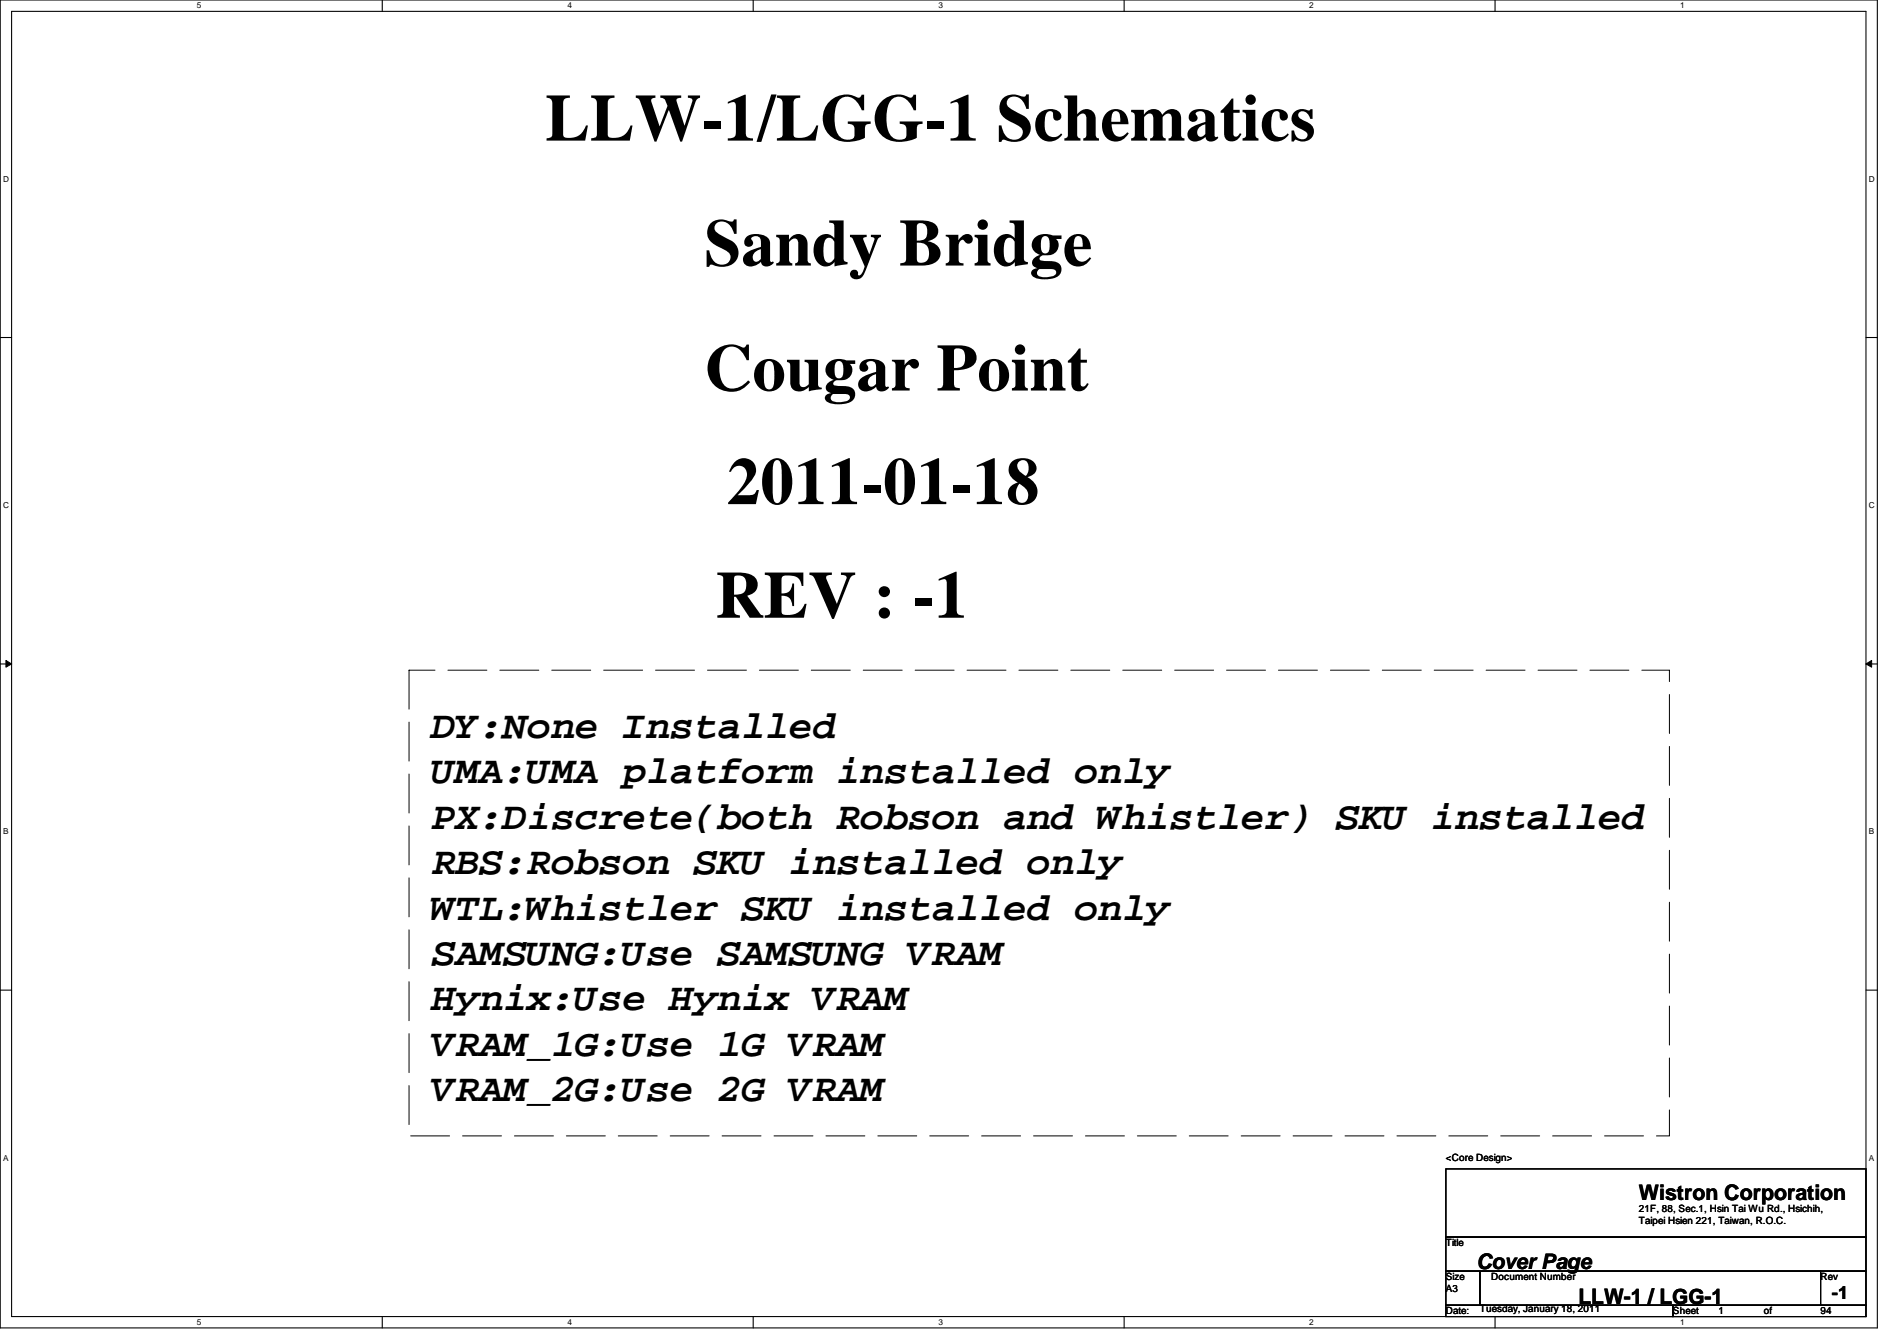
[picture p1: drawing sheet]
<svg xmlns="http://www.w3.org/2000/svg" width="297mm" height="210mm" viewBox="0 0 297 210" stroke-linecap="round" stroke-linejoin="round" font-family="sans-serif">
<defs><g id="words">
<g font-size="10.5">
<text x="85.4" y="22">LLW-1/LGG-1 Schematics</text>
<text x="110.3" y="41.6">Sandy Bridge</text>
<text x="110.3" y="61.1">Cougar Point</text>
<text x="113.8" y="78.9">2011-01-18</text>
<text x="112.1" y="96.7">REV : -1</text>
</g>
<g font-size="6.2">
<text x="67.6" y="115.5">DY:None Installed</text>
<text x="67.6" y="122.6">UMA:UMA platform installed only</text>
<text x="67.6" y="129.7">PX:Discrete(both Robson and Whistler) SKU installed</text>
<text x="67.6" y="136.8">RBS:Robson SKU installed only</text>
<text x="67.6" y="143.9">WTL:Whistler SKU installed only</text>
<text x="67.6" y="151">SAMSUNG:Use SAMSUNG VRAM</text>
<text x="67.6" y="158.2">Hynix:Use Hynix VRAM</text>
<text x="67.6" y="165.3">VRAM_1G:Use 1G VRAM</text>
<text x="67.6" y="172.4">VRAM_2G:Use 2G VRAM</text>
</g>
<g font-size="3.3">
<text x="256.6" y="187.9">Wistron Corporation</text>
<text x="231.2" y="198.6">Cover Page</text>
<text x="247.2" y="204">LLW-1 / LGG-1</text>
</g>
<text font-size="2.8" x="286.8" y="203.4">-1</text>
<g font-size="1.6">
<text x="226.4" y="181.7">&lt;Core Design&gt;</text>
<text x="256.6" y="189.7">21F, 88, Sec.1, Hsin Tai Wu Rd., Hsichih,</text>
<text x="256.6" y="191.6">Taipei Hsien 221, Taiwan, R.O.C.</text>
<text x="226.4" y="195.1">Title</text>
<text x="226.4" y="200.4">Size</text>
<text x="226.4" y="202.2">A3</text>
<text x="233.5" y="200.4">Document Number</text>
<text x="285.1" y="200.4">Rev</text>
<text x="226.4" y="205.7">Date:</text>
<text x="231.7" y="205.4">Tuesday, January 18, 2011</text>
<text x="262" y="205.7">Sheet</text>
<text x="269.1" y="205.7">1</text>
<text x="276.2" y="205.7">of</text>
<text x="285.1" y="205.7">94</text>
</g>
<g font-size="1.3">
<text x="30.8" y="1.3">5</text>
<text x="88.9" y="1.3">4</text>
<text x="146.9" y="1.3">3</text>
<text x="205" y="1.3">2</text>
<text x="263.1" y="1.3">1</text>
<text x=".5" y="28.4">D</text>
<text x="292.6" y="28.4">D</text>
<text x=".5" y="79.5">C</text>
<text x="292.6" y="79.5">C</text>
<text x=".5" y="130.6">B</text>
<text x="292.6" y="130.6">B</text>
<text x=".5" y="181.7">A</text>
<text x="292.6" y="181.7">A</text>
<text x="30.8" y="207.4">5</text>
<text x="88.9" y="207.4">4</text>
<text x="146.9" y="207.4">3</text>
<text x="205" y="207.4">2</text>
<text x="263.1" y="207.4">1</text>
</g>
</g></defs>
<path d="M0 0h294v207.9h-294zM1.8 1.8h290.4v204.3h-290.4z" fill="none" stroke="#000" stroke-width=".17"/>
<g fill="#fff">
<path d="M30.8 .2h.7v1.4h-.7z"/>
<path d="M30.8 206.2h.7v1.4h-.7z"/>
</g>
<path d="M59.9 0v1.8M59.9 206.1v1.8" fill="none" stroke="#000" stroke-width=".17"/>
<g fill="#fff">
<path d="M88.9 .2h.6v1.4h-.6z"/>
<path d="M88.9 206.2h.6v1.4h-.6z"/>
</g>
<path d="M117.9 0v1.8M117.9 206.1v1.8" fill="none" stroke="#000" stroke-width=".17"/>
<g fill="#fff">
<path d="M146.9 .2h.7v1.4h-.7z"/>
<path d="M146.9 206.2h.7v1.4h-.7z"/>
</g>
<path d="M176 0v1.8M176 206.1v1.8" fill="none" stroke="#000" stroke-width=".17"/>
<g fill="#fff">
<path d="M205 .2h.7v1.4h-.7z"/>
<path d="M205 206.2h.7v1.4h-.7z"/>
</g>
<path d="M234.1 0v1.8M234.1 206.1v1.8" fill="none" stroke="#000" stroke-width=".17"/>
<g fill="#fff">
<path d="M263.1 .2h.7v1.4h-.7z"/>
<path d="M263.1 206.2h.7v1.4h-.7z"/>
<path d="M.5 27.3h.9v1.4h-.9z"/>
<path d="M292.6 27.3h.9v1.4h-.9z"/>
<path d="M.5 78.4h.9v1.4h-.9z"/>
<path d="M292.6 78.4h.9v1.4h-.9z"/>
</g>
<path d="M0 52.8h1.8M292.2 52.8h1.8" fill="none" stroke="#000" stroke-width=".17"/>
<g fill="#fff">
<path d="M.5 129.5h.8v1.4h-.8z"/>
<path d="M292.6 129.5h.9v1.4h-.9z"/>
</g>
<path d="M0 103.9h1.8M292.2 103.9h1.8" fill="none" stroke="#000" stroke-width=".17"/>
<path d="M.9 103.4l.9 .5-.9 .5zM292.2 103.9l.9-.5v1z" fill="#000"/>
<path d="M.9 103.4l.9 .5-.9 .5zM292.2 103.9l.9-.5v1z" fill="none" stroke="#000" stroke-width=".16"/>
<g fill="#fff">
<path d="M.5 180.5h.8v1.4h-.8z"/>
<path d="M292.6 180.5h.9v1.4h-.9z"/>
</g>
<path d="M0 155h1.8M292.2 155h1.8M226.4 183h65.8v10.6h-65.8zM226.4 193.6h65.8v5.4h-65.8zM226.4 199h5.3v5.3h-5.3zM231.7 199h53.4v5.3h-53.4zM285.1 199h7.1v5.3h-7.1zM226.4 204.3h35.6v1.8h-35.6zM262 204.3h30.2v1.8h-30.2z" fill="none" stroke="#000" stroke-width=".17"/>
<path d="M64 104.9h197.4v72.9h-197.4z" fill="none" stroke="#000" stroke-width=".16" stroke-dasharray="6.1 2"/>
<use href="#words"/>
</svg>
